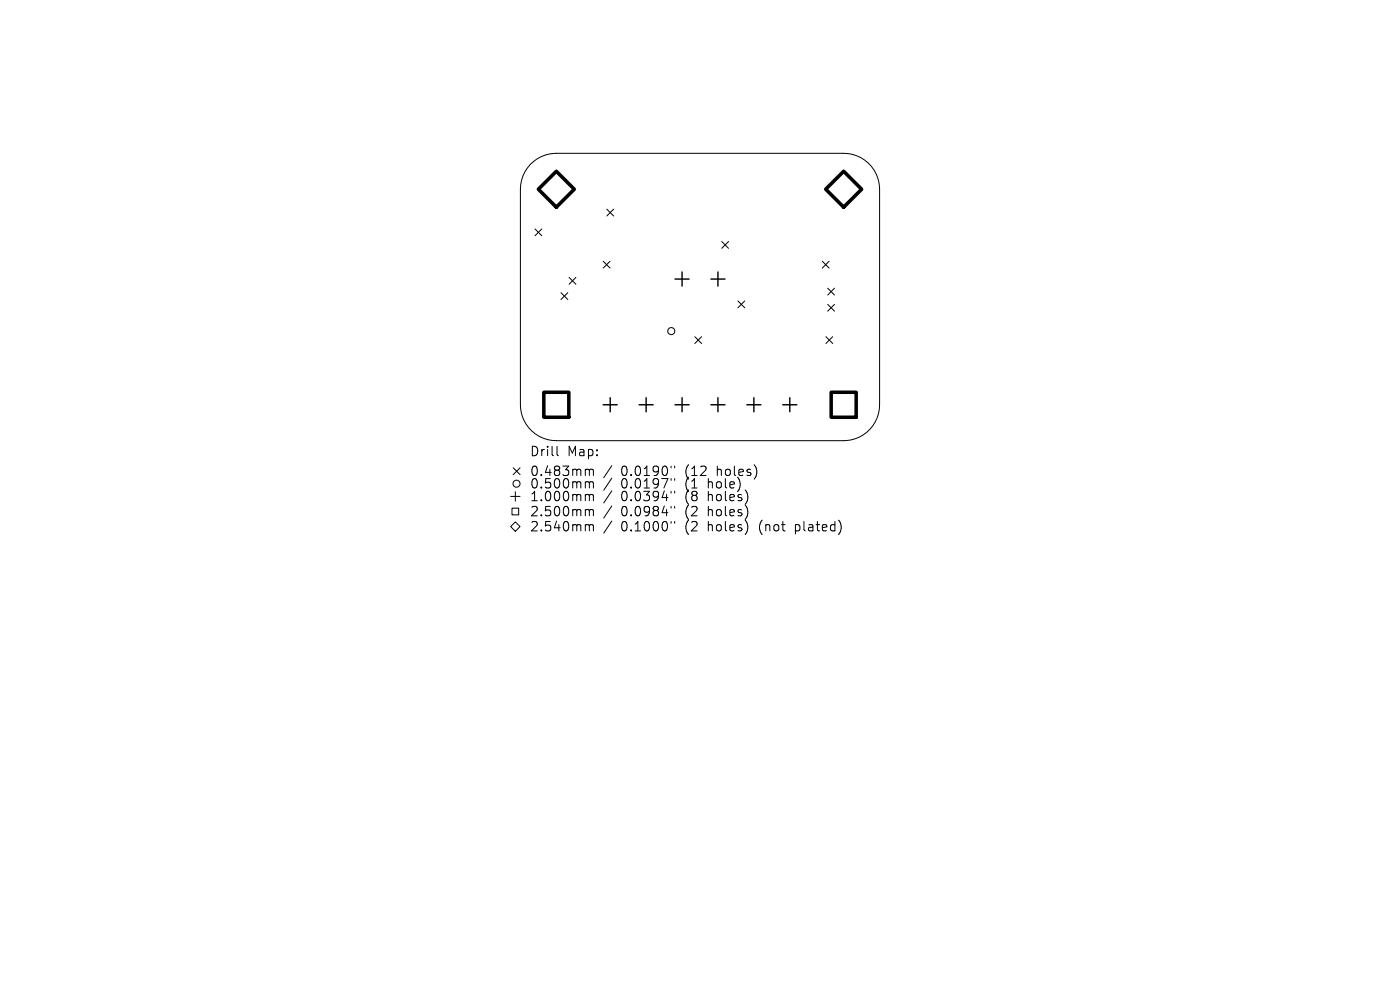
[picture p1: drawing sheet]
<svg xmlns="http://www.w3.org/2000/svg" width="297mm" height="210mm" viewBox="0 0 297 210" stroke-linecap="round" stroke-linejoin="round" font-family="sans-serif">
<defs><g id="words">
<g font-size="2.8">
<text x="112.3" y="97.1">Drill</text>
<text x="112.3" y="101.3">0.483mm</text>
<text x="120.3" y="97.1">Map:</text>
<text x="131.8" y="101.3">0.0190&quot;</text>
<text x="145.5" y="101.3">(12</text>
<text x="152.4" y="101.3">holes)</text>
<text x="112.3" y="103.9">0.500mm</text>
<text x="112.3" y="106.6">1.000mm</text>
<text x="131.8" y="103.9">0.0197&quot;</text>
<text x="131.8" y="106.6">0.0394&quot;</text>
<text x="145.5" y="103.9">(1</text>
<text x="145.5" y="106.6">(8</text>
<text x="150.5" y="103.9">hole)</text>
<text x="150.5" y="106.6">holes)</text>
<text x="112.3" y="109.8">2.500mm</text>
<text x="112.3" y="113">2.540mm</text>
<text x="131.8" y="109.8">0.0984&quot;</text>
<text x="131.8" y="113">0.1000&quot;</text>
<text x="145.5" y="109.8">(2</text>
<text x="145.5" y="113">(2</text>
<text x="150.5" y="109.8">holes)</text>
<text x="150.5" y="113">holes)</text>
<text x="161.5" y="113">(not</text>
<text x="169.3" y="113">plated)</text>
</g>
</g></defs>
<g fill="none" stroke="#000" stroke-width=".21">
<path d="M112.5 34.9a7.6 7.6 0 0 1 5.5-2.4h61a7.6 7.6 0 0 1 7.6 7.6v45.8a7.6 7.6 0 0 1-7.6 7.6h-61a7.6 7.6 0 0 1-7.6-7.6v-45.8a7.6 7.6 0 0 1 2.1-5.2zM113.5 48.6l1.4 1.4M114.9 48.6l-1.4 1.4M120.7 58.8l1.5 1.5M122.2 58.8l-1.5 1.5M128 55.4l1.4 1.5M128.7 44.4l1.5 1.4M129.4 55.4l-1.4 1.5M130.2 44.4l-1.5 1.4M153.1 51.2l1.5 1.5M154.6 51.2l-1.5 1.5M174.4 55.4l1.5 1.5"/>
<path d="M175.9 55.4l-1.5 1.5M119 62.1l1.5 1.4M120.5 62.1l-1.5 1.4M147.4 71.4l1.4 1.5M148.8 71.4l-1.4 1.5M156.5 63.8l1.5 1.5M158 63.8l-1.5 1.5M175.2 71.4l1.5 1.5M175.6 61.1l1.4 1.5M175.6 64.6l1.4 1.4M176.7 71.4l-1.5 1.5M177 61.1l-1.4 1.5"/>
<path d="M177 64.6l-1.4 1.4M108.9 99.2l1.4 1.5M110.3 99.2l-1.4 1.5M118.2 94.7v1.7l.3 .3M124.5 99.5l.4 .1 .1 .2M125 99.8l.3-.3 .5 .1 .1 1.3M125 99.8v1.1M129.8 98.8l-1.7 2.5M142.4 98.9v.4M143.1 98.9v.4M108.3 111.7l1-1 1 1-1 1zM108.3 105.3h2"/>
<path d="M108.6 107.8h1.4v1.4h-1.4zM109.3 104.3v2M124.5 102.2l.4 .1 .1 .2M124.5 104.9h.2l.3 .3M124.5 108.1h.2l.3 .3M124.5 111.3h.2l.3 .3M125 102.5v1M125 105.2v1M125 108.4v1M125 111.6v1M125 102.5l.3-.3 .5 .1 .1 1.2M125 105.2l.3-.3 .5 .1 .1 1.2"/>
<path d="M125 108.4l.3-.3 .5 .1 .1 1.2M125 111.6l.3-.3 .5 .1 .1 1.2M129.8 101.4l-1.7 2.6M129.8 104.1l-1.7 2.6M129.8 107.3l-1.7 2.6M129.8 110.5l-1.7 2.6M142.4 101.5v.4M142.4 104.2v.4M142.4 107.4v.4M142.4 110.6v.4M143.1 101.5v.4M143.1 104.2v.4"/>
<path d="M143.1 107.4v.4M143.1 110.6v.4"/>
<circle cx="142.4" cy="70.2" r=".75"/>
<circle cx="109.6" cy="102.6" r=".75"/>
</g>
<g fill="none" stroke="#000" stroke-width=".3">
<path d="M143.2 59.2h3M144.7 57.7v3M150.8 59.2h3M152.3 57.7v3M128 85.9h3M129.5 84.4v3M135.6 85.9h3M137.1 84.4v3M143.2 85.9h3M144.7 84.4v3M150.8 85.9h3M152.3 84.4v3"/>
<path d="M158.4 85.9h3M159.9 84.4v3M166.1 85.9h3M167.6 84.4v3"/>
</g>
<path d="M115.4 83.2h5.3v5.3h-5.3zM176.3 83.2h5.3v5.3h-5.3z" fill="none" stroke="#000" stroke-width=".75"/>
<path d="M114.2 40.1l3.8-3.8 3.8 3.8-3.8 3.9zM175.2 40.1l3.8-3.8 3.8 3.8-3.8 3.9z" fill="none" stroke="#000" stroke-width=".76"/>
<use href="#words"/>
</svg>
